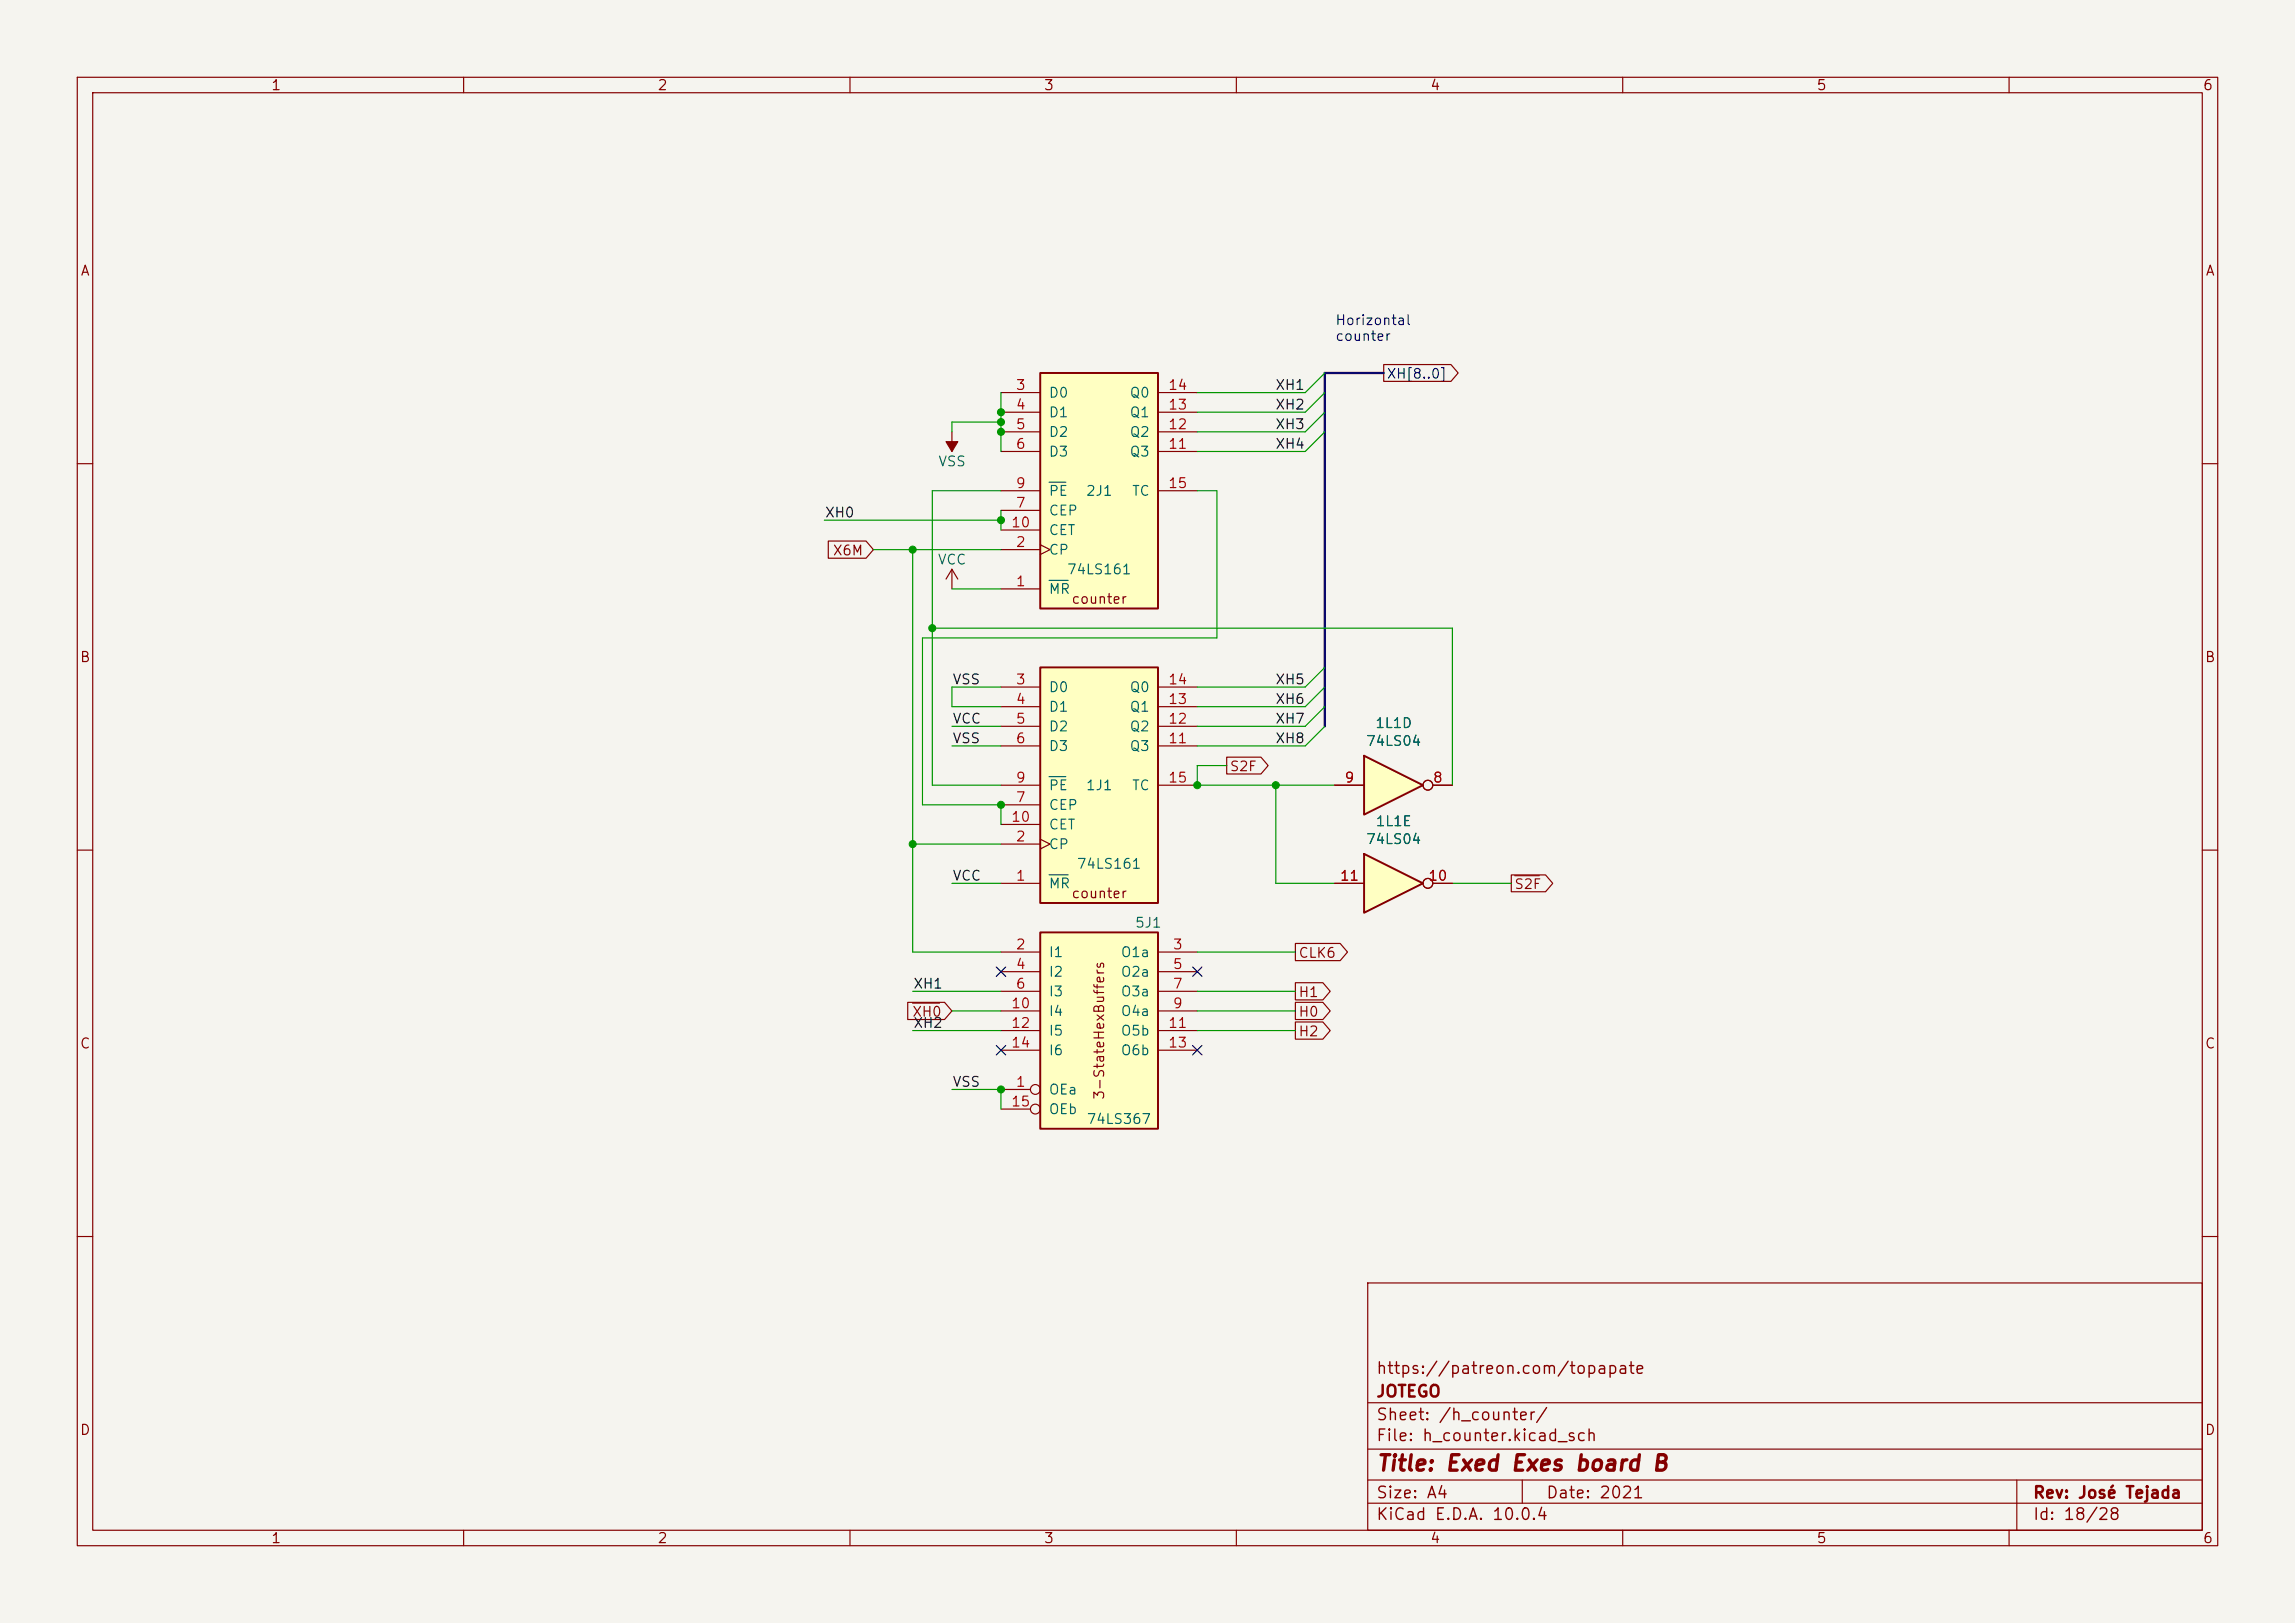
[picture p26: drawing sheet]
<svg xmlns="http://www.w3.org/2000/svg" width="297mm" height="210mm" viewBox="0 0 297 210" stroke-linecap="round" stroke-linejoin="round" font-family="sans-serif">
<defs><g id="words">
<text font-size="2" fill="#840000" x="178" y="190.8">Title: Exed Exes board B</text>
<g font-size="1.5" fill="#840000">
<text x="178" y="178.2">https://patreon.com/topapate</text>
<text x="178" y="184.2">Sheet: /h_counter/</text>
<text x="178" y="181.2">JOTEGO</text>
<text x="178" y="186.9">File: h_counter.kicad_sch</text>
<text x="178" y="197.1">KiCad E.D.A. 10.0.4</text>
<text x="178" y="194.3">Size: A4</text>
<text x="200" y="194.3">Date: 2021</text>
<text x="263" y="194.3">Rev: José Tejada</text>
<text x="263" y="197.1">Id: 18/28</text>
</g>
<g font-size="1.3" fill="#840000">
<text x="35" y="12">1</text>
<text x="85" y="12">2</text>
<text x="135" y="12">3</text>
<text x="185" y="12">4</text>
<text x="235" y="12">5</text>
<text x="285" y="12">6</text>
<text x="10.3" y="36">A</text>
<text x="285.3" y="36">A</text>
<text x="107.7" y="72.2">X6M</text>
<text x="138.6" y="78.4">counter</text>
<text x="10.3" y="86">B</text>
<text x="285.3" y="86">B</text>
<text x="138.6" y="116.5">counter</text>
<text x="168" y="124.3">CLK6</text>
<text x="118" y="131.9">XH0</text>
<text x="168" y="131.9">H0</text>
<text x="168" y="129.3">H1</text>
<text x="10.3" y="136">C</text>
<text x="168" y="134.4">H2</text>
<text x="285.3" y="136">C</text>
<text x="143.2" y="142.4" transform="rotate(-90 143.2 142.4)">3-StateHexBuffers</text>
<text x="10.3" y="186">D</text>
<text x="285.3" y="186">D</text>
<text x="35" y="200">1</text>
<text x="85" y="200">2</text>
<text x="135" y="200">3</text>
<text x="185" y="200">4</text>
<text x="235" y="200">5</text>
<text x="285" y="200">6</text>
</g>
<g font-size="1.3" fill="#0000c2">
<text x="172.7" y="42.4">Horizontal</text>
<text x="172.7" y="44.4">counter</text>
</g>
<g font-size="1.3" fill="#a90000">
<text x="131.4" y="50.8">3</text>
<text x="131.4" y="53.3">4</text>
<text x="151.1" y="53.3">13</text>
<text x="151.1" y="50.8">14</text>
<text x="131.4" y="55.9">5</text>
<text x="131.4" y="58.4">6</text>
<text x="151.1" y="58.4">11</text>
<text x="151.1" y="55.9">12</text>
<text x="131.4" y="63.5">9</text>
<text x="151.1" y="63.5">15</text>
<text x="130.8" y="68.6">10</text>
<text x="131.4" y="71.1">2</text>
<text x="131.4" y="66">7</text>
<text x="131.4" y="76.2">1</text>
<text x="131.4" y="88.9">3</text>
<text x="151.1" y="88.9">14</text>
<text x="131.4" y="91.4">4</text>
<text x="131.4" y="94">5</text>
<text x="151.1" y="94">12</text>
<text x="151.1" y="91.4">13</text>
<text x="131.4" y="96.5">6</text>
<text x="131.4" y="101.6">9</text>
<text x="151.1" y="96.5">11</text>
<text x="151.1" y="101.6">15</text>
<text x="173.9" y="101.6">9</text>
<text x="185.3" y="101.6">8</text>
<text x="130.8" y="106.7">10</text>
<text x="131.4" y="104.1">7</text>
<text x="131.4" y="109.2">2</text>
<text x="131.4" y="114.3">1</text>
<text x="173.3" y="114.3">11</text>
<text x="184.7" y="114.3">10</text>
<text x="131.4" y="123.2">2</text>
<text x="131.4" y="125.7">4</text>
<text x="151.7" y="123.2">3</text>
<text x="151.7" y="125.7">5</text>
<text x="130.8" y="130.8">10</text>
<text x="131.4" y="128.2">6</text>
<text x="151.7" y="128.2">7</text>
<text x="151.7" y="130.8">9</text>
<text x="130.8" y="133.3">12</text>
<text x="130.8" y="135.9">14</text>
<text x="151.1" y="133.3">11</text>
<text x="151.1" y="135.9">13</text>
<text x="130.8" y="143.5">15</text>
<text x="131.4" y="140.9">1</text>
</g>
<g font-size="1.3" fill="#006464">
<text x="135.6" y="51.8">D0</text>
<text x="146.1" y="51.8">Q0</text>
<text x="135.6" y="54.3">D1</text>
<text x="135.6" y="56.9">D2</text>
<text x="135.6" y="59.4">D3</text>
<text x="146.1" y="59.4">Q3</text>
<text x="146.1" y="56.9">Q2</text>
<text x="146.1" y="54.3">Q1</text>
<text x="121.3" y="60.7">VSS</text>
<text x="135.6" y="64.5">PE</text>
<text x="140.4" y="64.5">2J1</text>
<text x="146.4" y="64.5">TC</text>
<text x="135.6" y="67">CEP</text>
<text x="135.6" y="69.6">CET</text>
<text x="121.3" y="73.4">VCC</text>
<text x="135.6" y="77.2">MR</text>
<text x="135.6" y="72.1">CP</text>
<text x="138" y="74.6">74LS161</text>
<text x="135.6" y="89.9">D0</text>
<text x="146.1" y="89.9">Q0</text>
<text x="135.6" y="92.4">D1</text>
<text x="135.6" y="95">D2</text>
<text x="146.1" y="95">Q2</text>
<text x="146.1" y="92.4">Q1</text>
<text x="177.9" y="94.5">1L1D</text>
<text x="135.6" y="97.5">D3</text>
<text x="146.1" y="97.5">Q3</text>
<text x="176.7" y="96.8">74LS04</text>
<text x="135.6" y="105.1">CEP</text>
<text x="135.6" y="102.6">PE</text>
<text x="135.6" y="107.7">CET</text>
<text x="140.4" y="102.6">1J1</text>
<text x="146.4" y="102.6">TC</text>
<text x="177.9" y="107.2">1L1E</text>
<text x="135.6" y="110.2">CP</text>
<text x="139.3" y="112.7">74LS161</text>
<text x="176.7" y="109.5">74LS04</text>
<text x="135.6" y="115.3">MR</text>
<text x="135.6" y="124.2">I1</text>
<text x="145" y="124.2">O1a</text>
<text x="146.8" y="120.4">5J1</text>
<text x="135.6" y="126.7">I2</text>
<text x="135.6" y="129.2">I3</text>
<text x="135.6" y="131.8">I4</text>
<text x="145" y="126.7">O2a</text>
<text x="145" y="129.2">O3a</text>
<text x="145" y="131.8">O4a</text>
<text x="135.6" y="134.3">I5</text>
<text x="135.6" y="136.9">I6</text>
<text x="145" y="134.3">O5b</text>
<text x="145" y="136.9">O6b</text>
<text x="135.6" y="141.9">OEa</text>
<text x="135.6" y="144.5">OEb</text>
<text x="140.5" y="145.8">74LS367</text>
</g>
<g font-size="1.3" fill="#0f0f0f">
<text x="165" y="53.3">XH2</text>
<text x="165" y="50.8">XH1</text>
<text x="165" y="55.8">XH3</text>
<text x="165" y="58.4">XH4</text>
<text x="106.7" y="67.3">XH0</text>
<text x="123.2" y="88.9">VSS</text>
<text x="165" y="88.9">XH5</text>
<text x="123.2" y="93.9">VCC</text>
<text x="165" y="91.4">XH6</text>
<text x="165" y="93.9">XH7</text>
<text x="123.2" y="96.5">VSS</text>
<text x="165" y="96.5">XH8</text>
<text x="123.2" y="114.3">VCC</text>
<text x="118.1" y="128.2">XH1</text>
<text x="118.1" y="133.3">XH2</text>
<text x="123.2" y="140.9">VSS</text>
</g>
<text font-size="1.2" fill="#000084" x="179.4" y="49.3">XH[8..0]</text>
<g font-size="1.2" fill="#840000">
<text x="159.1" y="100.1">S2F</text>
<text x="195.9" y="115.3">S2F</text>
</g>
</g></defs>
<path d="M0 0h297v210h-297z" fill="#f5f4ef" stroke="#f5f4ef" stroke-width=".13"/>
<g fill="none" stroke="#840000" stroke-width=".15">
<path d="M10 10h277v190h-277zM12 12h273v186h-273zM60 10v2M110 10v2M160 10v2M210 10v2M260 10v2M10 60h2M285 60h2M10 110h2M285 110h2M10 160h2"/>
<path d="M177 166h108v32h-108zM285 160h2M60 198v2M110 198v2M160 198v2M177 194.5h108M177 191.5h108M177 187.5h108M177 181.5h108M197 191.5v3M210 198v2M260 198v2"/>
<path d="M261 191.5v6.5"/>
</g>
<path d="M176.5 97.8l7.6 3.8-7.6 3.8z" fill="#ffffc2"/>
<path d="M176.5 97.8l7.6 3.8-7.6 3.8z" fill="none" stroke="#840000" stroke-width=".25"/>
<g fill="none" stroke="#840000" stroke-width=".15">
<path d="M172.7 101.6h3.8M185.4 101.6h2.6"/>
<circle cx="184.8" cy="101.6" r=".63"/>
</g>
<path d="M134.6 48.3h15.3v30.4h-15.3z" fill="#ffffc2"/>
<path d="M134.6 48.3h15.3v30.4h-15.3z" fill="none" stroke="#840000" stroke-width=".25"/>
<g fill="none" stroke="#840000" stroke-width=".15">
<path d="M123.2 55.9v2.5M129.5 50.8h5.1M129.5 53.3h5.1M129.5 55.9h5.1M129.5 58.4h5.1M149.9 50.8h5M149.9 53.3h5M149.9 55.9h5M149.9 58.4h5M123.2 73.7l-.8 1.2M123.2 73.7l.8 1.2M123.2 73.7v2.5"/>
<path d="M129.5 76.2h5.1M129.5 71.1h5.1M129.5 66h5.1M129.5 63.5h5.1M129.5 68.6h5.1M134.6 70.5l1.3 .6-1.3 .7M149.9 63.5h5"/>
</g>
<path d="M135.8 75.1h2.4M135.8 62.4h2.1" fill="none" stroke="#006464" stroke-width=".15"/>
<path d="M122.4 57.2h1.6l-.8 1.2z" fill="#840000" stroke="#840000" stroke-width=".15"/>
<path d="M176.5 110.5l7.6 3.8-7.6 3.8z" fill="#ffffc2"/>
<path d="M176.5 110.5l7.6 3.8-7.6 3.8z" fill="none" stroke="#840000" stroke-width=".25"/>
<g fill="none" stroke="#840000" stroke-width=".15">
<path d="M172.7 114.3h3.8M185.4 114.3h2.6"/>
<circle cx="184.8" cy="114.3" r=".63"/>
</g>
<path d="M134.6 86.4h15.3v30.4h-15.3z" fill="#ffffc2"/>
<path d="M134.6 86.4h15.3v30.4h-15.3z" fill="none" stroke="#840000" stroke-width=".25"/>
<g fill="none" stroke="#840000" stroke-width=".15">
<path d="M129.5 88.9h5.1M129.5 91.4h5.1M129.5 94h5.1M129.5 96.5h5.1M149.9 88.9h5M149.9 91.4h5M149.9 94h5M149.9 96.5h5M129.5 114.3h5.1M129.5 109.2h5.1M129.5 104.1h5.1M129.5 101.6h5.1"/>
<path d="M129.5 106.7h5.1M134.6 108.6l1.3 .6-1.3 .7M149.9 101.6h5"/>
</g>
<path d="M135.8 113.2h2.4M135.8 100.5h2.1" fill="none" stroke="#006464" stroke-width=".15"/>
<path d="M134.6 120.7h15.3v25.4h-15.3z" fill="#ffffc2"/>
<path d="M134.6 120.7h15.3v25.4h-15.3z" fill="none" stroke="#840000" stroke-width=".25"/>
<g fill="none" stroke="#840000" stroke-width=".15">
<path d="M179.1 47.2h8.7l.9 1.1-.9 1h-8.7zM107.2 70h4.9l.9 1.1-.9 1.1h-4.9zM158.7 98h4.5l.9 1.1-.9 1h-4.5zM172.7 101.6h3.8M172.7 114.3h3.8M185.4 101.6h2.6M185.4 114.3h2.6M195.6 113.2h4.4l.9 1.1-.9 1.1h-4.4zM196 113.3h3.2M117.5 129.7h4.7l1 1.1-1 1.1h-4.7zM118.1 129.8h3.5M129.5 123.2h5.1"/>
<path d="M129.5 125.7h5.1M129.5 128.3h5.1M129.5 130.8h5.1M129.5 133.4h5.1M129.5 135.9h5.1M149.9 123.2h5M149.9 125.7h5M149.9 128.3h5M149.9 130.8h5M149.9 133.4h5M149.9 135.9h5M167.6 129.7h3.6l.9 1.1-.9 1.1h-3.6z"/>
<path d="M167.6 127.2h3.6l.9 1.1-.9 1.1h-3.6zM167.6 132.2h3.6l.9 1.2-.9 1.1h-3.6zM167.6 122.1h5.8l1 1.1-1 1.1h-5.8zM129.5 141h3.8M129.5 143.5h3.8"/>
<circle cx="184.8" cy="101.6" r=".63"/>
<circle cx="184.8" cy="114.3" r=".63"/>
<circle cx="134" cy="141" r=".63"/>
<circle cx="134" cy="143.5" r=".63"/>
</g>
<path d="M179.1 48.3h-7.7v45.7" fill="none" stroke="#000084" stroke-width=".3"/>
<g fill="none" stroke="#009600" stroke-width=".15">
<path d="M129.5 50.8v7.6M129.5 54.6h-6.3v1.3M171.4 50.8l-2.5 2.5h-14M171.4 53.3l-2.5 2.6h-14M171.4 55.9l-2.5 2.5h-14M171.4 48.3l-2.5 2.5h-14M106.7 67.3h22.8M113 71.1h16.5M118.1 71.1v52.1h11.4M123.2 76.2h6.3M129.5 66v2.6M129.5 63.5h-8.9v38.1h8.9"/>
<path d="M154.9 63.5h2.6v19.1h-38.1v21.5h10.1v2.6M120.6 81.3h67.4v20.3M123.2 94h6.3M123.2 96.5h6.3M129.5 88.9h-6.3v2.5h6.3M158.7 99.1h-3.8v2.5h17.8M171.4 91.4l-2.5 2.6h-14M171.4 88.9l-2.5 2.5h-14M171.4 94l-2.5 2.5h-14M171.4 86.4l-2.5 2.5h-14M118.1 109.2h11.4M123.2 114.3h6.3"/>
<path d="M165.1 101.6v12.7h7.6M188 114.3h7.6M118.1 133.4h11.4M118.1 128.3h11.4M123.2 130.8h6.3M154.9 133.4h12.7M154.9 128.3h12.7M154.9 123.2h12.7M154.9 130.8h12.7M123.2 141h6.3v2.5"/>
</g>
<path d="M128.9 135.3l1.2 1.2M128.9 125.1l1.2 1.2M130.1 135.3l-1.2 1.2M130.1 125.1l-1.2 1.2M154.3 125.1l1.2 1.2M154.3 135.3l1.2 1.2M155.5 125.1l-1.2 1.2M155.5 135.3l-1.2 1.2" fill="none" stroke="#000084" stroke-width=".15"/>
<g fill="#009600" stroke="#009600" stroke-width=".13">
<circle cx="129.5" cy="104.1" r=".46"/>
<circle cx="129.5" cy="67.3" r=".46"/>
<circle cx="118.1" cy="109.2" r=".46"/>
<circle cx="118.1" cy="71.1" r=".46"/>
<circle cx="129.5" cy="141" r=".46"/>
<circle cx="129.5" cy="55.9" r=".46"/>
<circle cx="129.5" cy="54.6" r=".46"/>
<circle cx="129.5" cy="53.3" r=".46"/>
<circle cx="120.6" cy="81.3" r=".46"/>
<circle cx="165.1" cy="101.6" r=".46"/>
<circle cx="154.9" cy="101.6" r=".46"/>
</g>
<use href="#words"/>
</svg>
